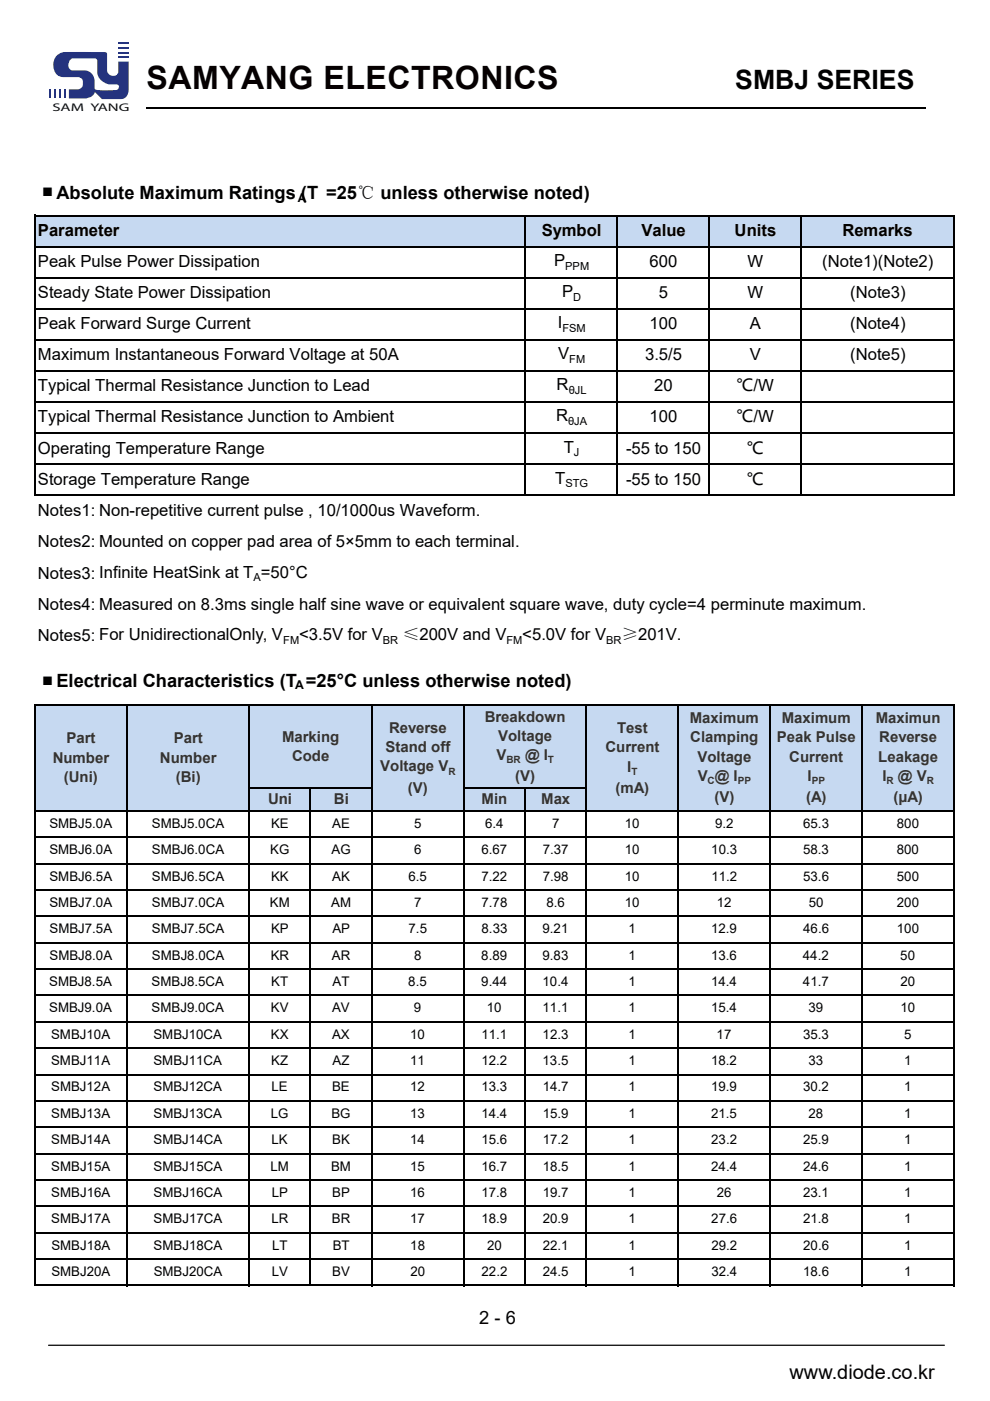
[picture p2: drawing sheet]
<svg xmlns="http://www.w3.org/2000/svg" width="210mm" height="297mm" viewBox="0 0 210 297" stroke-linecap="round" stroke-linejoin="round" font-family="sans-serif">
<defs><g id="words">
<text font-size="6.8" fill="#060001" x="31.1" y="19">SAMYANG ELECTRONICS</text>
<text font-size="5.7" x="156" y="19">SMBJ SERIES</text>
<text font-size="4.2" fill="#060001" x="167.5" y="292.4">www.diode.co.kr</text>
<g font-size="3.9">
<text x="8.9" y="41.6">■ Absolute Maximum Ratings (T =25℃ unless otherwise noted)</text>
<text x="8.9" y="145.2">■ Electrical Characteristics (T =25°C unless otherwise noted)</text>
</g>
<text font-size="3.9" fill="#060001" x="101.7" y="280.8">2 - 6</text>
<g font-size="3.5">
<text x="8" y="50.1">Parameter</text>
<text x="114.9" y="50.1">Symbol</text>
<text x="136" y="50.1">Value</text>
<text x="155.8" y="50.1">Units</text>
<text x="178.7" y="50.1">Remarks</text>
<text x="8" y="56.7">Peak Pulse Power Dissipation</text>
<text x="117.5" y="56.5">P</text>
<text x="137.8" y="56.7">600</text>
<text x="158.6" y="56.7">W</text>
<text x="174.4" y="56.7">(Note1)(Note2)</text>
<text x="8" y="63.2">Steady State Power Dissipation</text>
<text x="119.2" y="63">P</text>
<text x="139.8" y="63.2">5</text>
<text x="158.6" y="63.2">W</text>
<text x="180.3" y="63.2">(Note3)</text>
<text x="8" y="69.8">Peak Forward Surge Current</text>
<text x="118.3" y="69.6">I</text>
<text x="137.8" y="69.8">100</text>
<text x="159.1" y="69.8">A</text>
<text x="180.3" y="69.8">(Note4)</text>
<text x="8" y="76.4">Maximum Instantaneous Forward Voltage at 50A</text>
<text x="118.4" y="76.2">V</text>
<text x="136.8" y="76.4">3.5/5</text>
<text x="159.1" y="76.4">V</text>
<text x="180.3" y="76.4">(Note5)</text>
<text x="8" y="83">Typical Thermal Resistance Junction to Lead</text>
<text x="118.1" y="82.8">R</text>
<text x="138.8" y="83">20</text>
<text x="156.3" y="83">℃/W</text>
<text x="8" y="89.6">Typical Thermal Resistance Junction to Ambient</text>
<text x="117.9" y="89.4">R</text>
<text x="137.8" y="89.6">100</text>
<text x="156.3" y="89.6">℃/W</text>
<text x="119.6" y="95.9">T</text>
<text x="8" y="96.2">Operating Temperature Range</text>
<text x="132.8" y="96.2">-55 to 150</text>
<text x="158.5" y="96.2">℃</text>
<text x="8" y="102.7">Storage Temperature Range</text>
<text x="117.7" y="102.5">T</text>
<text x="132.8" y="102.7">-55 to 150</text>
<text x="158.5" y="102.7">℃</text>
<text x="8" y="109.5">Notes1: Non-repetitive current pulse , 10/1000us Waveform.</text>
<text x="8" y="116.1">Notes2: Mounted on copper pad area of 5×5mm to each terminal.</text>
<text x="8" y="122.7">Notes3: Infinite HeatSink at T =50°C</text>
<text x="8" y="129.2">Notes4: Measured on 8.3ms single half sine wave or equivalent square wave, duty cycle=4 perminute maximum.</text>
<text x="8" y="135.8">Notes5: For UnidirectionalOnly, V</text>
<text x="63.4" y="135.7">&lt;3.5V for V</text>
<text x="85.4" y="135.7">≤200V and V</text>
<text x="110.8" y="135.7">&lt;5.0V for V</text>
<text x="131.8" y="135.7">≥201V.</text>
</g>
<g font-size="3.2" fill="#333">
<text x="82.5" y="155.4">Reverse</text>
<text x="102.8" y="153">Breakdown</text>
<text x="130.9" y="155.4">Test</text>
<text x="146.3" y="153.3">Maximum</text>
<text x="165.8" y="153.3">Maximum</text>
<text x="185.7" y="153.3">Maximun</text>
<text x="11.2" y="161.7">Number</text>
<text x="14.1" y="157.6">Part</text>
<text x="33.9" y="161.7">Number</text>
<text x="36.9" y="157.6">Part</text>
<text x="59.8" y="157.3">Marking</text>
<text x="61.9" y="161.4">Code</text>
<text x="81.8" y="159.5">Stand off</text>
<text x="105.3" y="161.2">V</text>
<text x="105.7" y="157.1">Voltage</text>
<text x="111.4" y="161.2">@ I</text>
<text x="128.4" y="159.5">Current</text>
<text x="146.4" y="157.4">Clamping</text>
<text x="147.9" y="161.5">Voltage</text>
<text x="164.8" y="157.4">Peak Pulse</text>
<text x="167.4" y="161.5">Current</text>
<text x="186.3" y="161.5">Leakage</text>
<text x="186.5" y="157.4">Reverse</text>
<text x="13.5" y="165.8">(Uni)</text>
<text x="37.3" y="165.8">(Bi)</text>
<text x="80.6" y="163.6">Voltage V</text>
<text x="109.3" y="165.7">(V)</text>
<text x="133.1" y="163.6">I</text>
<text x="148" y="165.6">V @ I</text>
<text x="171.3" y="165.6">I</text>
<text x="187.2" y="165.6">I</text>
<text x="190.5" y="165.6">@ V</text>
<text x="56.9" y="170.5">Uni</text>
<text x="70.8" y="170.5">Bi</text>
<text x="86.5" y="168.1">(V)</text>
<text x="102.1" y="170.5">Min</text>
<text x="114.8" y="170.5">Max</text>
<text x="130.6" y="168.1">(mA)</text>
<text x="151.5" y="170.1">(V)</text>
<text x="171" y="170.1">(A)</text>
<text x="189.5" y="170.1">(μA)</text>
</g>
<g font-size="2.8">
<text x="10.5" y="175.5">SMBJ5.0A</text>
<text x="32.2" y="175.5">SMBJ5.0CA</text>
<text x="57.5" y="175.5">KE</text>
<text x="70.5" y="175.5">AE</text>
<text x="87.8" y="175.5">5</text>
<text x="102.9" y="175.5">6.4</text>
<text x="117.1" y="175.5">7</text>
<text x="132.6" y="175.5">10</text>
<text x="151.7" y="175.5">9.2</text>
<text x="170.4" y="175.5">65.3</text>
<text x="190.2" y="175.5">800</text>
<text x="10.5" y="181.1">SMBJ6.0A</text>
<text x="32.2" y="181.1">SMBJ6.0CA</text>
<text x="57.3" y="181.1">KG</text>
<text x="70.3" y="181.1">AG</text>
<text x="87.8" y="181.1">6</text>
<text x="102.1" y="181.1">6.67</text>
<text x="115.1" y="181.1">7.37</text>
<text x="132.5" y="181.1">10</text>
<text x="150.9" y="181.1">10.3</text>
<text x="170.4" y="181.1">58.3</text>
<text x="190.2" y="181.1">800</text>
<text x="10.5" y="186.7">SMBJ6.5A</text>
<text x="32.2" y="186.7">SMBJ6.5CA</text>
<text x="57.5" y="186.7">KK</text>
<text x="70.5" y="186.7">AK</text>
<text x="86.7" y="186.7">6.5</text>
<text x="102.1" y="186.7">7.22</text>
<text x="115.1" y="186.7">7.98</text>
<text x="132.6" y="186.7">10</text>
<text x="150.9" y="186.7">11.2</text>
<text x="170.4" y="186.7">53.6</text>
<text x="190.2" y="186.7">500</text>
<text x="10.5" y="192.3">SMBJ7.0A</text>
<text x="10.5" y="197.9">SMBJ7.5A</text>
<text x="32.2" y="192.3">SMBJ7.0CA</text>
<text x="32.2" y="197.9">SMBJ7.5CA</text>
<text x="57.3" y="192.3">KM</text>
<text x="57.5" y="197.9">KP</text>
<text x="70.2" y="192.3">AM</text>
<text x="70.5" y="197.9">AP</text>
<text x="86.7" y="197.9">7.5</text>
<text x="87.8" y="192.3">7</text>
<text x="102.1" y="192.3">7.78</text>
<text x="102.2" y="197.9">8.33</text>
<text x="115.1" y="197.9">9.21</text>
<text x="115.9" y="192.3">8.6</text>
<text x="132.6" y="192.3">10</text>
<text x="133.3" y="197.9">1</text>
<text x="150.8" y="197.9">12.9</text>
<text x="152" y="192.3">12</text>
<text x="170.4" y="197.9">46.6</text>
<text x="171.5" y="192.3">50</text>
<text x="190.2" y="192.3">200</text>
<text x="190.2" y="197.9">100</text>
<text x="10.5" y="203.5">SMBJ8.0A</text>
<text x="32.2" y="203.5">SMBJ8.0CA</text>
<text x="57.4" y="203.5">KR</text>
<text x="70.4" y="203.5">AR</text>
<text x="87.8" y="203.5">8</text>
<text x="102.1" y="203.5">8.89</text>
<text x="115.1" y="203.5">9.83</text>
<text x="133.3" y="203.5">1</text>
<text x="150.8" y="203.5">13.6</text>
<text x="170.3" y="203.5">44.2</text>
<text x="191" y="203.5">50</text>
<text x="10.4" y="209.1">SMBJ8.5A</text>
<text x="32.2" y="209.1">SMBJ8.5CA</text>
<text x="57.5" y="209.1">KT</text>
<text x="70.5" y="209.1">AT</text>
<text x="86.6" y="209.1">8.5</text>
<text x="102.1" y="209.1">9.44</text>
<text x="115.1" y="209.1">10.4</text>
<text x="133.3" y="209.1">1</text>
<text x="150.8" y="209.1">14.4</text>
<text x="170.3" y="209.1">41.7</text>
<text x="191" y="209.1">20</text>
<text x="10.4" y="214.6">SMBJ9.0A</text>
<text x="32.2" y="214.6">SMBJ9.0CA</text>
<text x="57.4" y="214.6">KV</text>
<text x="70.4" y="214.6">AV</text>
<text x="87.8" y="214.6">9</text>
<text x="103.3" y="214.6">10</text>
<text x="115.1" y="214.6">11.1</text>
<text x="133.3" y="214.6">1</text>
<text x="150.8" y="214.6">15.4</text>
<text x="171.5" y="214.6">39</text>
<text x="191" y="214.6">10</text>
<text x="10.8" y="220.2">SMBJ10A</text>
<text x="32.5" y="220.2">SMBJ10CA</text>
<text x="57.4" y="220.2">KX</text>
<text x="70.4" y="220.2">AX</text>
<text x="87" y="220.2">10</text>
<text x="102.1" y="220.2">11.1</text>
<text x="115.1" y="220.2">12.3</text>
<text x="133.3" y="220.2">1</text>
<text x="152" y="220.2">17</text>
<text x="170.3" y="220.2">35.3</text>
<text x="191.8" y="220.2">5</text>
<text x="10.8" y="225.8">SMBJ11A</text>
<text x="32.5" y="225.8">SMBJ11CA</text>
<text x="57.5" y="225.8">KZ</text>
<text x="70.5" y="225.8">AZ</text>
<text x="87" y="225.8">11</text>
<text x="102.1" y="225.8">12.2</text>
<text x="115.1" y="225.8">13.5</text>
<text x="133.3" y="225.8">1</text>
<text x="150.8" y="225.8">18.2</text>
<text x="171.5" y="225.8">33</text>
<text x="191.8" y="225.8">1</text>
<text x="10.9" y="231.4">SMBJ12A</text>
<text x="32.6" y="231.4">SMBJ12CA</text>
<text x="57.6" y="231.4">LE</text>
<text x="70.4" y="231.4">BE</text>
<text x="87" y="231.4">12</text>
<text x="102.1" y="231.4">13.3</text>
<text x="115.1" y="231.4">14.7</text>
<text x="133.3" y="231.4">1</text>
<text x="150.8" y="231.4">19.9</text>
<text x="170.3" y="231.4">30.2</text>
<text x="191.8" y="231.4">1</text>
<text x="10.9" y="237">SMBJ13A</text>
<text x="32.6" y="237">SMBJ13CA</text>
<text x="57.5" y="237">LG</text>
<text x="70.3" y="237">BG</text>
<text x="87" y="237">13</text>
<text x="102.1" y="237">14.4</text>
<text x="115.1" y="237">15.9</text>
<text x="133.3" y="237">1</text>
<text x="150.8" y="237">21.5</text>
<text x="171.5" y="237">28</text>
<text x="191.8" y="237">1</text>
<text x="10.9" y="242.6">SMBJ14A</text>
<text x="32.6" y="242.6">SMBJ14CA</text>
<text x="57.6" y="242.6">LK</text>
<text x="70.5" y="242.6">BK</text>
<text x="87" y="242.6">14</text>
<text x="102.1" y="242.6">15.6</text>
<text x="115.1" y="242.6">17.2</text>
<text x="133.3" y="242.6">1</text>
<text x="150.9" y="242.6">23.2</text>
<text x="170.3" y="242.6">25.9</text>
<text x="191.8" y="242.6">1</text>
<text x="10.9" y="248.2">SMBJ15A</text>
<text x="32.6" y="248.2">SMBJ15CA</text>
<text x="57.4" y="248.2">LM</text>
<text x="70.2" y="248.2">BM</text>
<text x="87" y="248.2">15</text>
<text x="102.1" y="248.2">16.7</text>
<text x="115.1" y="248.2">18.5</text>
<text x="133.3" y="248.2">1</text>
<text x="150.9" y="248.2">24.4</text>
<text x="170.3" y="248.2">24.6</text>
<text x="191.8" y="248.2">1</text>
<text x="10.9" y="253.8">SMBJ16A</text>
<text x="32.6" y="253.8">SMBJ16CA</text>
<text x="57.6" y="253.8">LP</text>
<text x="70.5" y="253.8">BP</text>
<text x="87" y="253.8">16</text>
<text x="102.1" y="253.8">17.8</text>
<text x="115.1" y="253.8">19.7</text>
<text x="133.3" y="253.8">1</text>
<text x="152" y="253.8">26</text>
<text x="170.4" y="253.8">23.1</text>
<text x="191.8" y="253.8">1</text>
<text x="10.9" y="259.4">SMBJ17A</text>
<text x="32.6" y="259.4">SMBJ17CA</text>
<text x="57.6" y="259.4">LR</text>
<text x="70.4" y="259.4">BR</text>
<text x="87" y="259.4">17</text>
<text x="102.1" y="259.4">18.9</text>
<text x="115.1" y="259.4">20.9</text>
<text x="133.3" y="259.4">1</text>
<text x="150.9" y="259.4">27.6</text>
<text x="170.4" y="259.4">21.8</text>
<text x="191.8" y="259.4">1</text>
<text x="10.9" y="264.9">SMBJ18A</text>
<text x="32.6" y="264.9">SMBJ18CA</text>
<text x="57.7" y="264.9">LT</text>
<text x="70.6" y="264.9">BT</text>
<text x="87" y="264.9">18</text>
<text x="103.3" y="264.9">20</text>
<text x="115.1" y="264.9">22.1</text>
<text x="133.3" y="264.9">1</text>
<text x="150.9" y="264.9">29.2</text>
<text x="170.4" y="264.9">20.6</text>
<text x="191.8" y="264.9">1</text>
<text x="10.9" y="270.5">SMBJ20A</text>
<text x="32.6" y="270.5">SMBJ20CA</text>
<text x="57.6" y="270.5">LV</text>
<text x="70.5" y="270.5">BV</text>
<text x="87" y="270.5">20</text>
<text x="102.2" y="270.5">22.2</text>
<text x="115.1" y="270.5">24.5</text>
<text x="133.3" y="270.5">1</text>
<text x="150.9" y="270.5">32.4</text>
<text x="170.4" y="270.5">18.6</text>
<text x="191.8" y="270.5">1</text>
</g>
<g font-size="2.6">
<text x="63.2" y="42.9">A</text>
<text x="62.6" y="146.2">A</text>
</g>
<text font-size="2.4" fill="#090c1a" x="11.1" y="23.5">SAM YANG</text>
<g font-size="2.3">
<text x="119.9" y="57.1">PPM</text>
<text x="121.6" y="63.7">D</text>
<text x="119.3" y="70.3">FSM</text>
<text x="120.7" y="76.9">FM</text>
<text x="120.6" y="83.5">θJL</text>
<text x="120.5" y="90.1">θJA</text>
<text x="121.7" y="96.6">J</text>
<text x="119.9" y="103.2">STG</text>
<text x="53.7" y="123.1">A</text>
<text x="60.1" y="136.4">FM</text>
<text x="81.2" y="136.4">BR</text>
<text x="107.4" y="136.4">FM</text>
<text x="128.5" y="136.4">BR</text>
</g>
<g font-size="2.1" fill="#333">
<text x="107.4" y="161.8">BR</text>
<text x="116.2" y="161.8">T</text>
<text x="95.1" y="164.2">R</text>
<text x="133.9" y="164.2">T</text>
<text x="150.1" y="166.3">C</text>
<text x="156.5" y="166.3">PP</text>
<text x="172.2" y="166.3">PP</text>
<text x="188" y="166.3">R</text>
<text x="196.6" y="166.3">R</text>
</g>
</g></defs>
<g fill="#c6d9f1">
<path d="M7.5 149.7h194.8v22.1h-194.8z"/>
<path d="M7.5 45.9h194.6v6.2h-194.6z"/>
</g>
<g fill="none" stroke="#000" stroke-width=".34">
<path d="M7.4 45.6v59.5M7.5 45.7h195M7.5 52.3h195M7.5 58.9h195M111.3 45.9v59.2M130.8 45.9v59.2M150.3 45.9v59.2M169.8 45.9v59.2M202.3 45.9v59.2M7.5 65.5h195M7.5 72.1h195M7.5 78.6h195"/>
<path d="M7.5 85.2h195M7.5 91.8h195M7.5 98.4h195M7.5 105h195M7.4 149.4v123.3M7.5 149.5h195M26.9 149.7v123M52.9 149.7v123M78.8 149.7v123M98.3 149.7v123M124.3 149.7v123M143.8 149.7v123"/>
<path d="M163.3 149.7v123M182.8 149.7v123M202.3 149.7v123M7.5 171.9h195M7.5 177.5h195M53 167.2h26M65.8 167.3v105.4M98.5 167.2h26M111.3 167.3v105.4M7.5 183.1h195M7.5 188.7h195M7.5 194.3h195"/>
<path d="M7.5 199.9h195M7.5 205.5h195M7.5 211.1h195M7.5 216.6h195M7.5 222.2h195M7.5 227.8h195M7.5 233.4h195M7.5 239h195M7.5 244.6h195M7.5 250.2h195M7.5 255.8h195M7.5 261.3h195"/>
<path d="M7.5 266.9h195M7.5 272.5h195"/>
</g>
<path d="M12.2 11.6a2.93 2.93 0 0 0 .4 4.6l.8 .1h3.2a1.34 1.34 0 0 1 1 1.3 1.34 1.34 0 0 1-1 1.3h-2v2h3.6a2.17 2.17 0 0 0 1.9-1.4l1.5 1.5h4.1a1.71 1.71 0 0 0 1.6-2v-5.9h-2.2v2.2a1.15 1.15 0 0 1-1 .8 1.15 1.15 0 0 1-1.1-.5l-.3-.5v-3.7l-.1-.2-.6-.2h-7.2a3.5 3.5 0 0 0-2.6 .6zM15.1 12.5l.3-.1h4.8l.4 .3v2.7a3.1 3.1 0 0 0 2.5 2.5h1.7l.4 .2a.7 .7 0 0 1-.6 1h-3a1.42 1.42 0 0 1-1.5-.4 3.1 3.1 0 0 0-1.1-3.5l-.9-.3h-2.8a1.38 1.38 0 0 1-.2-2.4z" fill="#24337e"/>
<path d="M25.1 12.2h2.2M25.1 11.1h2.2M25.1 10.1h2.2M25.1 9.1h2.2" fill="none" stroke="#24337e" stroke-width=".33"/>
<g fill="#24337e">
<path d="M13.6 19h.3v1.9h-.3z"/>
<path d="M12.6 19h.3v1.9h-.3z"/>
<path d="M11.5 19h.3v1.9h-.3z"/>
<path d="M10.5 19h.3v1.9h-.3z"/>
</g>
<path d="M31.1 22.9h165.3" fill="none" stroke="#000" stroke-width=".25"/>
<path d="M10.3 285.2h190" fill="none" stroke="#000" stroke-width=".26"/>
<use href="#words"/>
</svg>
